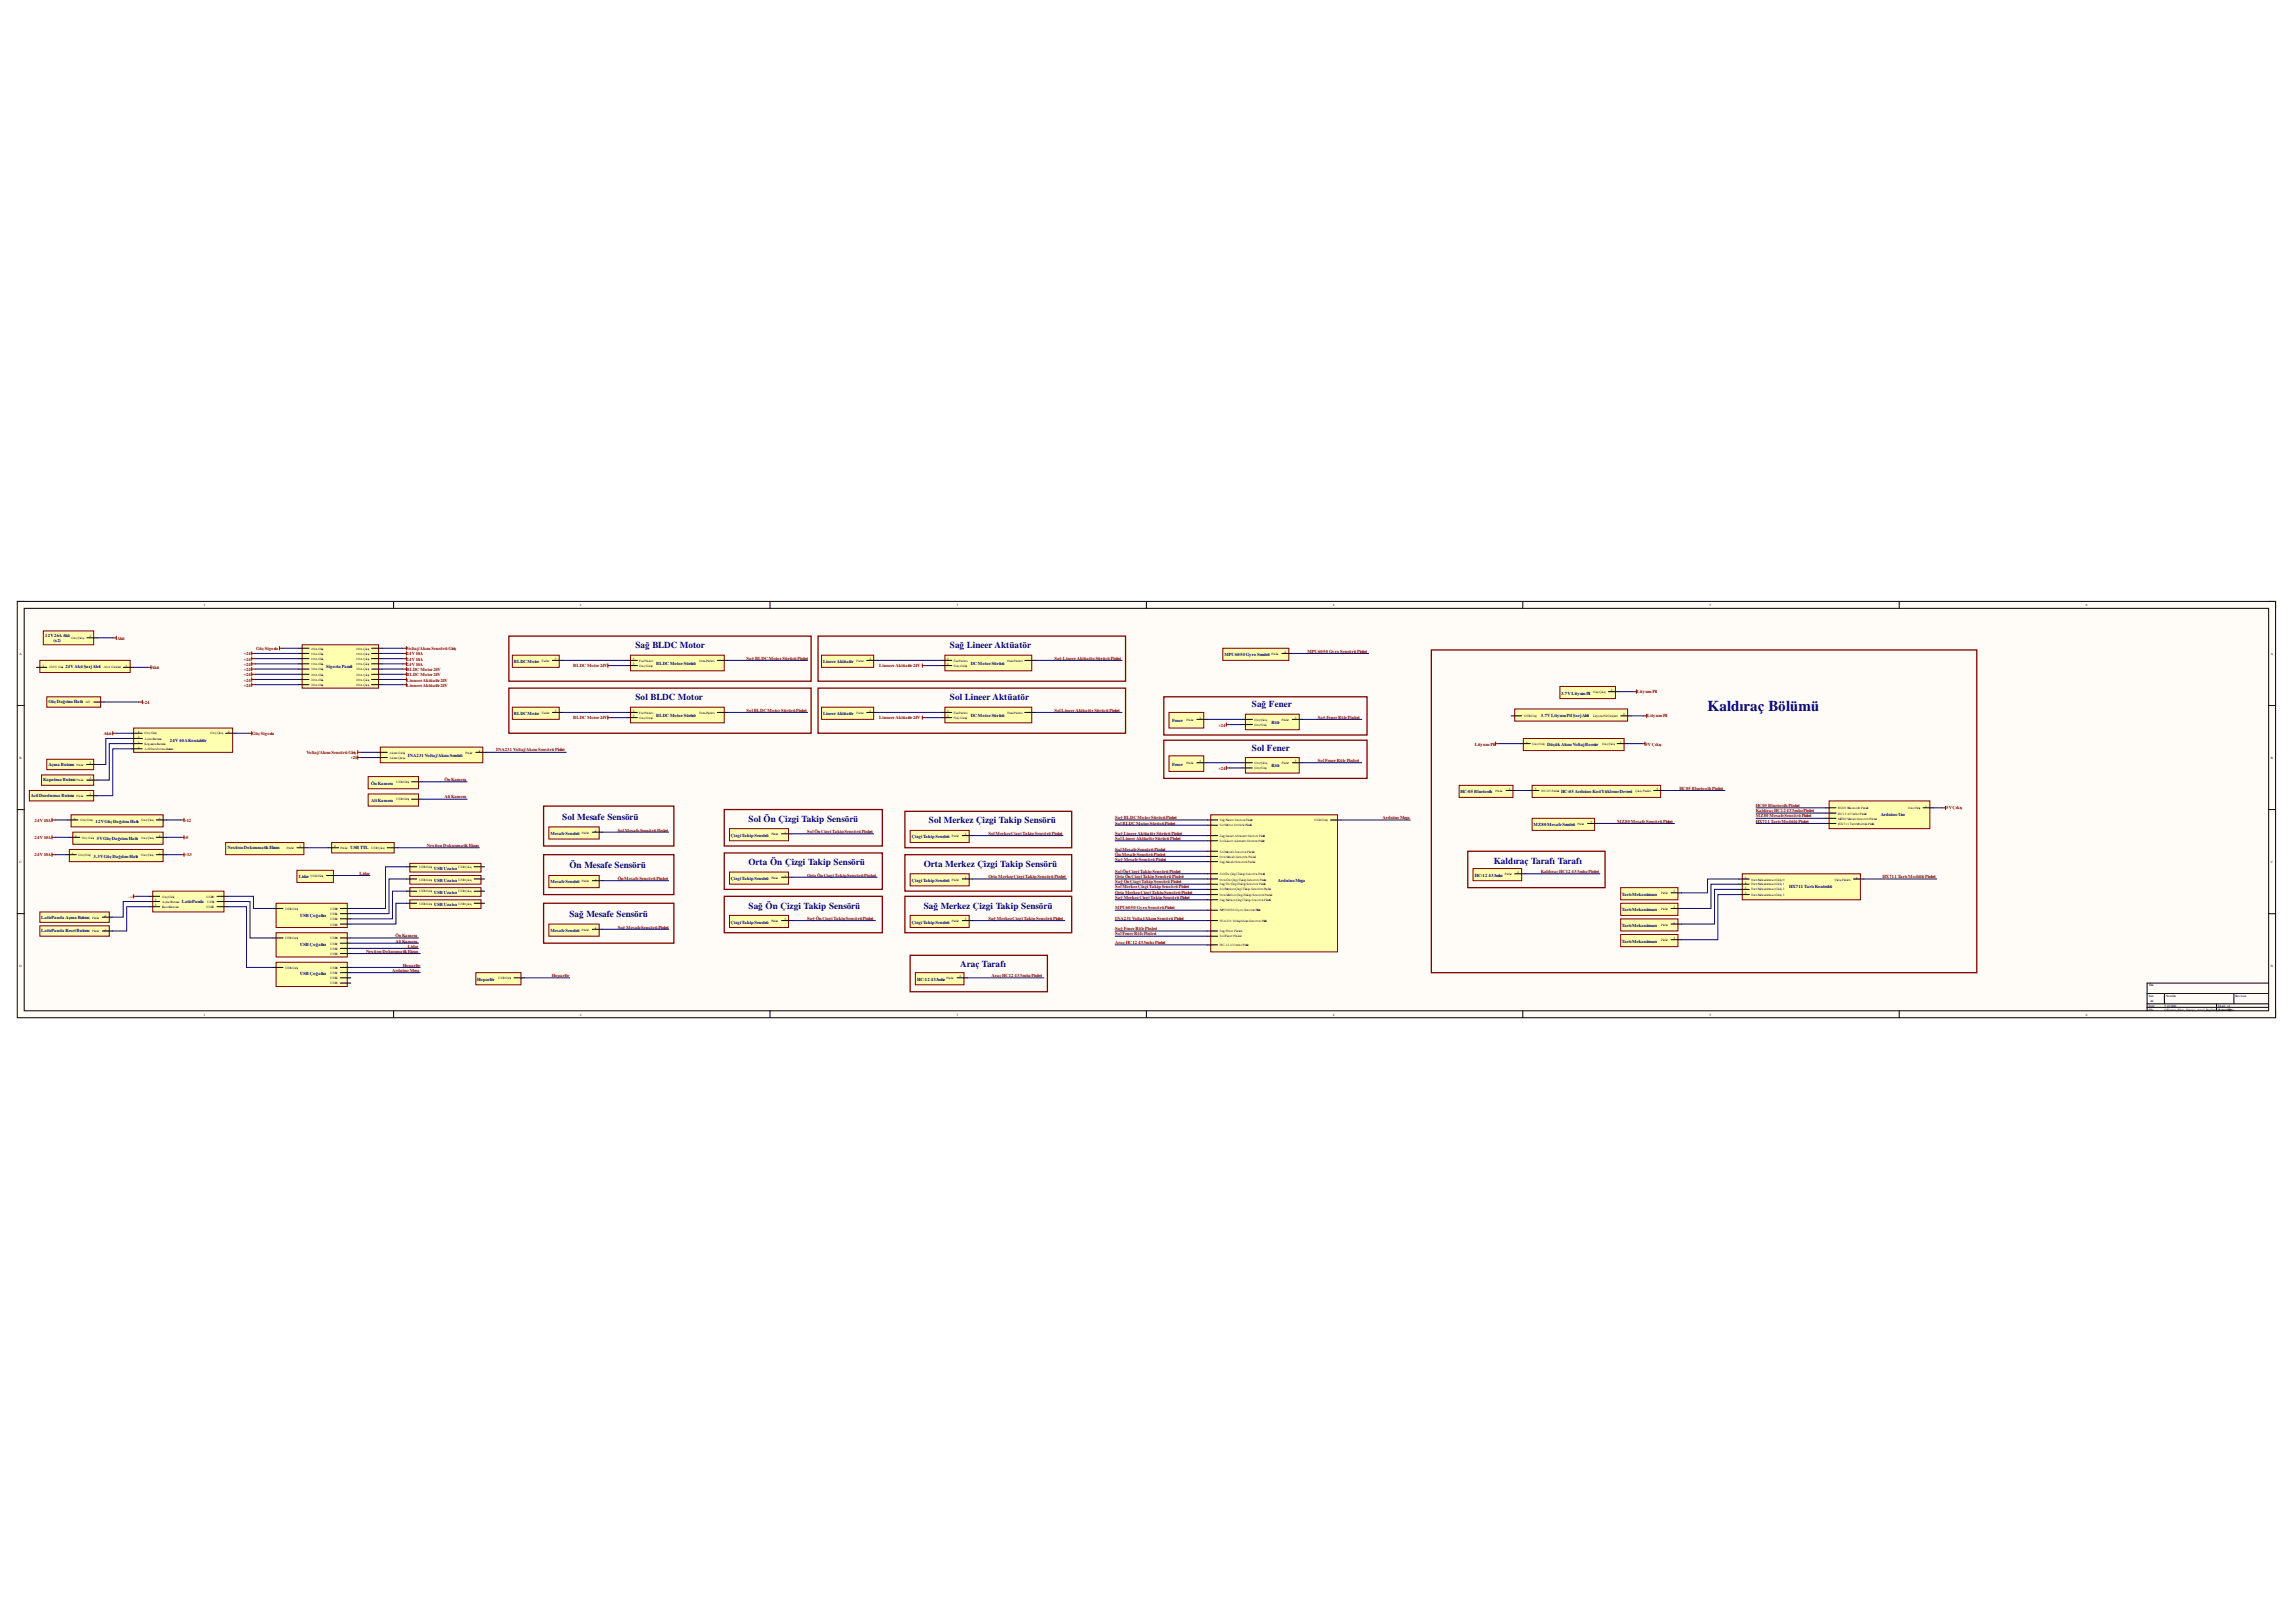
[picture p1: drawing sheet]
<svg xmlns="http://www.w3.org/2000/svg" width="297mm" height="210mm" viewBox="0 0 297 210" stroke-linecap="round" stroke-linejoin="round" font-family="sans-serif">
<defs><g id="words">
<text font-size="1.9" fill="#000080" x="220.9" y="92">Kaldıraç Bölümü</text>
<g font-size="1.2" fill="#000080">
<text x="82.2" y="83.9">Sağ BLDC Motor</text>
<text x="122.9" y="83.9">Sağ Lineer Aktüatör</text>
<text x="82.2" y="90.6">Sol BLDC Motor</text>
<text x="122.9" y="90.6">Sol Lineer Aktüatör</text>
<text x="162" y="91.5">Sağ Fener</text>
<text x="162" y="97.2">Sol Fener</text>
<text x="72.7" y="106.1">Sol Mesafe Sensörü</text>
<text x="96.8" y="106.4">Sol Ön Çizgi Takip Sensörü</text>
<text x="120.2" y="106.5">Sol Merkez Çizgi Takip Sensörü</text>
<text x="73.7" y="112.4">Ön Mesafe Sensörü</text>
<text x="96.8" y="111.9">Orta Ön Çizgi Takip Sensörü</text>
<text x="119.5" y="112.2">Orta Merkez Çizgi Takip Sensörü</text>
<text x="193.2" y="111.8">Kaldıraç Tarafı Tarafı</text>
<text x="73.7" y="118.7">Sağ Mesafe Sensörü</text>
<text x="96.8" y="117.6">Sağ Ön Çizgi Takip Sensörü</text>
<text x="119.5" y="117.6">Sağ Merkez Çizgi Takip Sensörü</text>
<text x="124.2" y="125.2">Araç Tarafı</text>
</g>
<g font-size=".6" fill="#000080">
<text x="5.8" y="82.5">12V26AAkü</text>
<text x="6.9" y="83.1">(x2)</text>
<text x="8.5" y="86.5">24VAküŞarjAleti</text>
<text x="42.2" y="86.5">Sigorta Paneli</text>
<text x="66.5" y="85.8">BLDCMotor</text>
<text x="84.9" y="86.1">BLDCMotorSürücü</text>
<text x="106.5" y="85.8">LineerAktüatör</text>
<text x="125.6" y="86.1">DCMotorSürücü</text>
<text x="158.4" y="84.9">MPU6050 Gyro Sensörü</text>
<text x="202" y="89.9">3.7VLityumPil</text>
<text x="6.3" y="91">GüçDağıtımHattı</text>
<text x="22" y="96">24V40AKontaktör</text>
<text x="66.5" y="92.6">BLDCMotor</text>
<text x="84.9" y="92.8">BLDCMotorSürücü</text>
<text x="106.5" y="92.6">LineerAktüatör</text>
<text x="125.6" y="92.8">DCMotorSürücü</text>
<text x="151.6" y="93.4">Fener</text>
<text x="164.5" y="93.7">Röle</text>
<text x="199.3" y="92.8">3.7VLityumPil ŞarjAleti</text>
<text x="5.6" y="101.1">Kapatma Butonu</text>
<text x="6.3" y="99.1">Açma Butonu</text>
<text x="48" y="101.5">ÖnKamera</text>
<text x="52.8" y="97.9">INA231 Voltaj/AkımSensörü</text>
<text x="151.6" y="99.1">Fener</text>
<text x="164.5" y="99.3">Röle</text>
<text x="200.2" y="96.6">DüşükAkımVoltajBooster</text>
<text x="4" y="103.2">Acil Durdurma Butonu</text>
<text x="12.3" y="106.4">12VGüçDağıtımHatı</text>
<text x="48" y="103.8">AltKamera</text>
<text x="188.9" y="102.6">HC-05 Bluetooth</text>
<text x="198.4" y="107">MZ80 MesafeSensörü</text>
<text x="202" y="102.6">HC-05 Arduino KodYüklemeDevresi</text>
<text x="243.3" y="105.6">Arduino Uno</text>
<text x="12.1" y="111">3.3VGüçDağıtımHatı</text>
<text x="12.5" y="108.7">5VGüçDağıtımHattı</text>
<text x="29.4" y="109.8">NextionDokunmatikEkran</text>
<text x="38.6" y="113.6">Lidar</text>
<text x="45.3" y="109.8">USB TTL</text>
<text x="56.2" y="112.5">USB Uzatıcı</text>
<text x="71.2" y="108.1">MesafeSensörü</text>
<text x="94.5" y="108.3">ÇizgiTakipSensörü</text>
<text x="94.5" y="113.9">ÇizgiTakipSensörü</text>
<text x="118" y="108.5">ÇizgiTakipSensörü</text>
<text x="190.8" y="113.5">HC-12</text>
<text x="192.6" y="113.5">433mhz</text>
<text x="5.3" y="118.9">LattePanda Açma Butonu</text>
<text x="23.5" y="116.8">LattePanda</text>
<text x="38.8" y="118.6">USB Çoğaltıcı</text>
<text x="56.2" y="114.1">USB Uzatıcı</text>
<text x="56.2" y="115.7">USB Uzatıcı</text>
<text x="56.2" y="117.3">USB Uzatıcı</text>
<text x="71.2" y="114.3">MesafeSensörü</text>
<text x="94.5" y="119.5">ÇizgiTakipSensörü</text>
<text x="118" y="114.1">ÇizgiTakipSensörü</text>
<text x="118" y="119.5">ÇizgiTakipSensörü</text>
<text x="165.3" y="114.1">Arduino Mega</text>
<text x="209.8" y="115.9">TartıMekanizması</text>
<text x="209.8" y="117.9">TartıMekanizması</text>
<text x="209.8" y="120">TartıMekanizması</text>
<text x="231.5" y="115">HX711 TartıKontrolcü</text>
<text x="5.3" y="120.6">LattePanda ResetButonu</text>
<text x="38.8" y="122.4">USB Çoğaltıcı</text>
<text x="71.2" y="120.6">MesafeSensörü</text>
<text x="209.8" y="122">TartıMekanizması</text>
<text x="38.8" y="126.2">USB Çoğaltıcı</text>
<text x="61.7" y="126.9">Hoparlör</text>
<text x="118.7" y="126.9">HC-12</text>
<text x="120.4" y="126.9">433mhz</text>
</g>
<g font-size=".6" fill="#800000">
<text x="15.1" y="82.8">Akü</text>
<text x="19.6" y="86.6">Akü</text>
<text x="31.5" y="84.8">+24</text>
<text x="31.5" y="85.5">+24</text>
<text x="31.5" y="86.2">+24</text>
<text x="31.5" y="86.8">+24</text>
<text x="31.5" y="87.5">+24</text>
<text x="31.5" y="88.2">+24</text>
<text x="31.5" y="88.9">+24</text>
<text x="33.2" y="84.1">GüçSigorta</text>
<text x="52.6" y="84.1">Voltaj/AkımSensörüGiriş</text>
<text x="52.6" y="84.8">24V10A</text>
<text x="52.6" y="85.5">24V10A</text>
<text x="52.6" y="86.2">24V10A</text>
<text x="52.6" y="86.8">BLDCMotor24V</text>
<text x="52.6" y="87.5">BLDCMotor24V</text>
<text x="52.6" y="88.2">LinneerAktüatör24V</text>
<text x="52.6" y="88.9">LinneerAktüatör24V</text>
<text x="74.2" y="86.3">BLDCMotor24V</text>
<text x="96.6" y="85.4">Sağ BLDCMotorSürücüPinleri</text>
<text x="113.7" y="86.3">LinneerAktüatör24V</text>
<text x="136.4" y="85.4">Sağ LineerAktüatörSürücüPinleri</text>
<text x="169.1" y="84.5">MPU6050 Gyro SensörüPinleri</text>
<text x="211.8" y="89.7">LityumPil</text>
<text x="13.4" y="95.1">Akü</text>
<text x="18.4" y="91.1">+24</text>
<text x="32.6" y="95.1">GüçSigorta</text>
<text x="74.2" y="93.1">BLDCMotor24V</text>
<text x="96.6" y="92.1">SolBLDCMotorSürücüPinleri</text>
<text x="113.7" y="93.1">LinneerAktüatör24V</text>
<text x="136.4" y="92.1">SolLineerAktüatörSürücüPinleri</text>
<text x="157.6" y="94">+24</text>
<text x="170.5" y="93">Sağ FenerRölePinleri</text>
<text x="213.1" y="92.8">LityumPil</text>
<text x="39.7" y="97.6">Voltaj/AkımSensörüGiriş</text>
<text x="45.3" y="98.3">+24</text>
<text x="57.5" y="101.1">ÖnKamera</text>
<text x="64.2" y="97.2">INA231 Voltaj/AkımSensörüPinleri</text>
<text x="157.6" y="99.6">+24</text>
<text x="170.5" y="98.6">SolFenerRölePinleri</text>
<text x="190.8" y="96.5">LityumPil</text>
<text x="212.9" y="96.5">5VÇıkış</text>
<text x="4.5" y="106.4">24V10A</text>
<text x="23.8" y="106.4">+12</text>
<text x="57.5" y="103.3">AltKamera</text>
<text x="79.9" y="107.6">SolMesafeSensörüPinleri</text>
<text x="104.4" y="107.8">SolÖnÇizgiTakipSensörüPinleri</text>
<text x="144.3" y="106">Sağ BLDCMotorSürücüPinleri</text>
<text x="144.3" y="106.7">SolBLDCMotorSürücüPinleri</text>
<text x="178.9" y="106">Arduino Mega</text>
<text x="209.2" y="106.4">MZ80 MesafeSensörüPinleri</text>
<text x="217.3" y="102.2">HC05 BluetoothPinleri</text>
<text x="227.2" y="104.4">HC05 BluetoothPinleri</text>
<text x="227.2" y="105.1">KaldıraçHC12</text>
<text x="227.2" y="105.8">MZ80 MesafeSensörüPinleri</text>
<text x="227.2" y="106.4">HX711 TartıModülüPinleri</text>
<text x="231.1" y="105.1">433mhzPinleri</text>
<text x="251.8" y="104.8">5VÇıkış</text>
<text x="4.5" y="108.6">24V10A</text>
<text x="4.5" y="110.8">24V10A</text>
<text x="23.8" y="108.6">+5</text>
<text x="23.8" y="110.8">+3.3</text>
<text x="46.5" y="113.2">Lidar</text>
<text x="55.2" y="109.7">NextionDokunmatikEkran</text>
<text x="79.9" y="113.9">ÖnMesafeSensörüPinleri</text>
<text x="104.4" y="113.5">Orta ÖnÇizgiTakipSensörüPinleri</text>
<text x="127.9" y="108.1">SolMerkezÇizgiTakipSensörüPinleri</text>
<text x="127.9" y="113.6">Orta MerkezÇizgiTakipSensörüPinleri</text>
<text x="144.3" y="108.1">Sağ LineerAktüatörSürücüPinleri</text>
<text x="144.3" y="108.7">SolLineerAktüatörSürücüPinleri</text>
<text x="144.3" y="110.1">SolMesafeSensörüPinleri</text>
<text x="144.3" y="110.8">ÖnMesafeSensörüPinleri</text>
<text x="144.3" y="111.4">Sağ MesafeSensörüPinleri</text>
<text x="144.3" y="113">SolÖnÇizgiTakipSensörüPinleri</text>
<text x="144.3" y="113.6">Orta ÖnÇizgiTakipSensörüPinleri</text>
<text x="199.3" y="113">KaldıraçHC12</text>
<text x="203.3" y="113">433mhzPinleri</text>
<text x="243.6" y="113.6">HX711 TartıModülüPinleri</text>
<text x="104.4" y="119">Sağ ÖnÇizgiTakipSensörüPinleri</text>
<text x="127.9" y="119">Sağ MerkezÇizgiTakipSensörüPinleri</text>
<text x="144.3" y="114.3">Sağ ÖnÇizgiTakipSensörüPinleri</text>
<text x="144.3" y="115">SolMerkezÇizgiTakipSensörüPinleri</text>
<text x="144.3" y="115.7">Orta MerkezÇizgiTakipSensörüPinleri</text>
<text x="144.3" y="116.3">Sağ MerkezÇizgiTakipSensörüPinleri</text>
<text x="144.3" y="117.7">MPU6050 Gyro SensörüPinleri</text>
<text x="144.3" y="119">INA231 Voltaj/AkımSensörüPinleri</text>
<text x="47.4" y="123.3">NextionDokunmatikEkran</text>
<text x="50.7" y="125.8">Arduino Mega</text>
<text x="51.2" y="121.3">ÖnKamera</text>
<text x="51.2" y="122">AltKamera</text>
<text x="52.1" y="125.1">Hoparlör</text>
<text x="52.8" y="122.7">Lidar</text>
<text x="79.9" y="120.2">Sağ MesafeSensörüPinleri</text>
<text x="144.3" y="120.4">Sağ FenerRölePinleri</text>
<text x="144.3" y="121.1">SolFenerRölePinleri</text>
<text x="144.3" y="122.2">AraçHC12</text>
<text x="147.2" y="122.2">433mhzPinleri</text>
<text x="71.4" y="126.5">Hoparlör</text>
<text x="128.3" y="126.5">AraçHC12</text>
<text x="131.3" y="126.5">433mhzPinleri</text>
</g>
<g font-size=".4">
<text x="9.2" y="82.7">GüçÇıkış</text>
<text x="11.6" y="82.5">2</text>
<text x="26.4" y="78.5">1</text>
<text x="75" y="78.5">2</text>
<text x="123.7" y="78.5">3</text>
<text x="172.4" y="78.5">4</text>
<text x="221.2" y="78.5">5</text>
<text x="269.9" y="78.5">6</text>
<text x="2.5" y="84.7">A</text>
<text x="5.5" y="86.3">2</text>
<text x="6.3" y="86.5">220V Giriş</text>
<text x="13.4" y="86.5">Akü Girişleri</text>
<text x="16.2" y="86.3">2</text>
<text x="40.3" y="84.1">40A Giriş</text>
<text x="40.3" y="84.7">10A Giriş</text>
<text x="40.3" y="85.4">10A Giriş</text>
<text x="40.3" y="86.8">30A Giriş</text>
<text x="40.3" y="87.4">30A Giriş</text>
<text x="40.3" y="88.1">20A Giriş</text>
<text x="40.3" y="88.8">20A Giriş</text>
<text x="40.3" y="86.1">10A Giriş</text>
<text x="46.1" y="84.1">40A Çıkış</text>
<text x="46.1" y="84.7">10A Çıkış</text>
<text x="46.1" y="85.4">10A Çıkış</text>
<text x="46.1" y="86.8">30A Çıkış</text>
<text x="46.1" y="87.4">30A Çıkış</text>
<text x="46.1" y="88.1">20A Çıkış</text>
<text x="46.1" y="88.8">20A Çıkış</text>
<text x="46.1" y="86.1">10A Çıkış</text>
<text x="70.1" y="85.7">Fazlar</text>
<text x="71.8" y="85.4">3</text>
<text x="81.9" y="86.1">2</text>
<text x="81.9" y="85.4">3</text>
<text x="82.7" y="86.3">GüçGirişi</text>
<text x="82.7" y="85.7">FazPinleri</text>
<text x="90.5" y="85.7">DataPinleri</text>
<text x="110.8" y="85.7">Fazlar</text>
<text x="112.5" y="85.4">2</text>
<text x="122.5" y="86.1">2</text>
<text x="122.5" y="85.4">2</text>
<text x="123.4" y="86.3">GüçGirişi</text>
<text x="123.4" y="85.7">FazPinleri</text>
<text x="130.3" y="85.7">DataPinleri</text>
<text x="164.5" y="84.7">Pinler</text>
<text x="166.2" y="84.5">4</text>
<text x="206.1" y="89.7">GüçÇıkış</text>
<text x="208.4" y="89.5">2</text>
<text x="293.8" y="84.7">A</text>
<text x="11.1" y="91">24V</text>
<text x="17.8" y="94.9">2</text>
<text x="17.8" y="95.5">2</text>
<text x="18.7" y="95">GüçGiriş</text>
<text x="18.7" y="95.7">AçmaButonu</text>
<text x="27.2" y="95">GüçÇıkış</text>
<text x="29.5" y="94.9">2</text>
<text x="70.1" y="92.3">Fazlar</text>
<text x="71.8" y="92.2">3</text>
<text x="81.9" y="92.8">2</text>
<text x="81.9" y="92.2">3</text>
<text x="82.7" y="93">GüçGirişi</text>
<text x="82.7" y="92.3">FazPinleri</text>
<text x="90.5" y="92.3">DataPinleri</text>
<text x="110.8" y="92.3">Fazlar</text>
<text x="112.5" y="92.2">2</text>
<text x="122.5" y="92.8">2</text>
<text x="122.5" y="92.2">2</text>
<text x="123.4" y="93">GüçGirişi</text>
<text x="123.4" y="92.3">FazPinleri</text>
<text x="130.3" y="92.3">DataPinleri</text>
<text x="153.5" y="93.3">Pinler</text>
<text x="155.2" y="93">2</text>
<text x="162.3" y="93.3">GüçÇıkış</text>
<text x="162.3" y="93.9">GüçGiriş</text>
<text x="165.8" y="93.3">Pinler</text>
<text x="167.5" y="93">3</text>
<text x="197.1" y="92.8">USBGiriş</text>
<text x="206.1" y="92.8">Lityum PilGirişleri</text>
<text x="210" y="92.6">2</text>
<text x="2.5" y="98.2">B</text>
<text x="9.9" y="99.1">Pinler</text>
<text x="9.9" y="101.1">Pinler</text>
<text x="11.6" y="98.8">2</text>
<text x="11.6" y="100.9">2</text>
<text x="17.8" y="96.2">2</text>
<text x="17.8" y="96.9">2</text>
<text x="18.7" y="96.4">KapatmaButonu</text>
<text x="18.7" y="97.1">AcilDurdurmaButonu</text>
<text x="50.4" y="97.6">Akım Girişi</text>
<text x="50.4" y="98.2">Akım Çıkışı</text>
<text x="51.2" y="101.4">USBGiriş</text>
<text x="60.2" y="97.6">Pinler</text>
<text x="61.9" y="97.3">4</text>
<text x="153.5" y="98.8">Pinler</text>
<text x="155.2" y="98.7">2</text>
<text x="162.3" y="98.8">GüçÇıkış</text>
<text x="162.3" y="99.5">GüçGiriş</text>
<text x="165.8" y="98.8">Pinler</text>
<text x="167.5" y="98.7">3</text>
<text x="197.4" y="96.2">2</text>
<text x="198.2" y="96.4">GüçGiriş</text>
<text x="207.3" y="96.4">GüçÇıkış</text>
<text x="209.6" y="96.2">2</text>
<text x="293.8" y="98.2">B</text>
<text x="9.6" y="106.1">2</text>
<text x="9.9" y="103.2">Pinler</text>
<text x="10.4" y="106.3">GüçGiriş</text>
<text x="11.6" y="102.9">2</text>
<text x="18.3" y="106.3">GüçÇıkış</text>
<text x="20.6" y="106.1">2</text>
<text x="51.2" y="103.6">USBGiriş</text>
<text x="75.3" y="107.9">Pinler</text>
<text x="77" y="107.6">4</text>
<text x="101.5" y="107.9">3</text>
<text x="157.8" y="106.3">Sağ Motor Sürücü Pinleri</text>
<text x="157.8" y="107">SolMotor Sürücü Pinleri</text>
<text x="170.1" y="106.3">USBGiriş</text>
<text x="193.5" y="102.5">Pinler</text>
<text x="195.2" y="102.2">5</text>
<text x="198.6" y="102.2">5</text>
<text x="199.4" y="102.5">HC-05 Pinleri</text>
<text x="204.1" y="106.7">Pinler</text>
<text x="205.8" y="106.5">3</text>
<text x="211.6" y="102.5">Çıkış Pinleri</text>
<text x="214.3" y="102.2">5</text>
<text x="237.8" y="104.8">HC05 Bluetooth Pinleri</text>
<text x="237.8" y="105.4">HC12</text>
<text x="237.8" y="106.1">MZ80 MesafeSensörü Pinleri</text>
<text x="237.8" y="106.7">HX711 TartıModülü Pinleri</text>
<text x="239" y="105.4">433mhzPinleri</text>
<text x="246.9" y="104.8">GüçGiriş</text>
<text x="249.1" y="104.5">2</text>
<text x="2.5" y="111.7">C</text>
<text x="9.3" y="110.6">2</text>
<text x="9.7" y="108.3">2</text>
<text x="10.1" y="110.8">GüçGiriş</text>
<text x="10.6" y="108.6">GüçGiriş</text>
<text x="18.3" y="108.6">GüçÇıkış</text>
<text x="18.3" y="110.8">GüçÇıkış</text>
<text x="20.6" y="108.3">2</text>
<text x="20.6" y="110.6">2</text>
<text x="37.1" y="109.9">Pinler</text>
<text x="38.7" y="109.7">4</text>
<text x="40.2" y="113.5">USBGiriş</text>
<text x="43.2" y="109.7">4</text>
<text x="44.1" y="109.9">Pinler</text>
<text x="48" y="109.9">USBÇıkış</text>
<text x="54.2" y="112.4">USBGiriş</text>
<text x="54.2" y="114">USBGiriş</text>
<text x="59.3" y="112.4">USBÇıkış</text>
<text x="59.3" y="114">USBÇıkış</text>
<text x="77" y="114">4</text>
<text x="99.8" y="108.1">Pinler</text>
<text x="99.8" y="113.7">Pinler</text>
<text x="101.5" y="113.5">3</text>
<text x="123.1" y="108.3">Pinler</text>
<text x="123.1" y="114">Pinler</text>
<text x="124.8" y="108.1">3</text>
<text x="124.8" y="113.7">3</text>
<text x="157.8" y="108.3">Sağ Lineer Aktüatör Sürücü Pinleri</text>
<text x="157.8" y="109">SolLineer Aktüatör Sürücü Pinleri</text>
<text x="157.8" y="110.3">SolMesafeSensörü Pinleri</text>
<text x="157.8" y="111">OrtaMesafeSensörü Pinleri</text>
<text x="157.8" y="111.7">Sağ MesafeSensörü Pinleri</text>
<text x="157.8" y="113.3">SolÖn ÇizgiTakip Sensörü Pinleri</text>
<text x="157.8" y="114">OrtaÖn ÇizgiTakip Sensörü Pinleri</text>
<text x="194.7" y="113.3">Pinler</text>
<text x="196.3" y="113">4</text>
<text x="225.7" y="113.7">3</text>
<text x="226.6" y="114">TartıMekanizmasıGiriş 0</text>
<text x="237.4" y="114">Çıkış Pinleri</text>
<text x="240.1" y="113.7">4</text>
<text x="293.8" y="111.7">C</text>
<text x="11.9" y="118.9">Pinler</text>
<text x="13.5" y="118.6">2</text>
<text x="20" y="116.6">2</text>
<text x="20" y="117.3">2</text>
<text x="21" y="116.2">GüçGiriş</text>
<text x="21" y="116.8">AçmaButonu</text>
<text x="21" y="117.5">ResetButonu</text>
<text x="26.7" y="116.2">USB0</text>
<text x="26.7" y="117.5">USB2</text>
<text x="26.8" y="116.8">USB1</text>
<text x="36.9" y="117.8">USBGiriş</text>
<text x="42.7" y="117.8">USB0</text>
<text x="42.7" y="118.4">USB1</text>
<text x="42.7" y="119.1">USB2</text>
<text x="42.7" y="119.8">USB3</text>
<text x="54.2" y="115.5">USBGiriş</text>
<text x="54.2" y="117.1">USBGiriş</text>
<text x="59.3" y="115.5">USBÇıkış</text>
<text x="59.3" y="117.1">USBÇıkış</text>
<text x="75.3" y="114.1">Pinler</text>
<text x="99.8" y="119.3">Pinler</text>
<text x="101.5" y="119.1">3</text>
<text x="123.1" y="119.3">Pinler</text>
<text x="124.8" y="119.1">3</text>
<text x="157.8" y="114.6">Sağ Ön ÇizgiTakip Sensörü Pinleri</text>
<text x="157.8" y="115.2">SolMerkezÇizgiTakip Sensörü Pinleri</text>
<text x="157.8" y="115.9">OrtaMerkezÇizgiTakip Sensörü Pinleri</text>
<text x="157.8" y="116.6">Sağ MerkezÇizgiTakip Sensörü Pinleri</text>
<text x="157.8" y="117.9">MPU6050 Gyro Sensörü Pinleri</text>
<text x="157.8" y="119.3">INA231 Voltaj/Akım Sensörü Pinleri</text>
<text x="214.9" y="115.7">Pinler</text>
<text x="214.9" y="117.8">Pinler</text>
<text x="214.9" y="119.8">Pinler</text>
<text x="216.5" y="115.5">3</text>
<text x="216.5" y="117.5">3</text>
<text x="216.5" y="119.5">3</text>
<text x="225.7" y="114.4">3</text>
<text x="225.7" y="115.1">3</text>
<text x="225.7" y="115.7">3</text>
<text x="226.6" y="114.6">TartıMekanizmasıGiriş 1</text>
<text x="226.6" y="115.2">TartıMekanizmasıGiriş 2</text>
<text x="226.6" y="115.9">TartıMekanizmasıGiriş 3</text>
<text x="2.5" y="125.1">D</text>
<text x="11.9" y="120.6">Pinler</text>
<text x="13.5" y="120.5">2</text>
<text x="36.9" y="121.6">USBGiriş</text>
<text x="36.9" y="125.4">USBGiriş</text>
<text x="42.7" y="121.6">USB0</text>
<text x="42.7" y="122.2">USB1</text>
<text x="42.7" y="122.9">USB2</text>
<text x="42.7" y="123.6">USB3</text>
<text x="42.7" y="125.4">USB0</text>
<text x="75.3" y="120.5">Pinler</text>
<text x="77" y="120.2">4</text>
<text x="157.8" y="122.4">HC-12</text>
<text x="157.8" y="120.6">Sağ Fener Pinleri</text>
<text x="157.8" y="121.3">SolFener Pinleri</text>
<text x="159.2" y="122.4">433mhzPinleri</text>
<text x="214.9" y="121.8">Pinler</text>
<text x="216.5" y="121.6">3</text>
<text x="293.8" y="125.1">D</text>
<text x="26.4" y="131.5">1</text>
<text x="42.7" y="126">USB1</text>
<text x="42.7" y="126.7">USB2</text>
<text x="42.7" y="127.4">USB3</text>
<text x="64.4" y="126.7">USBGiriş</text>
<text x="75" y="131.5">2</text>
<text x="122.5" y="126.7">Pinler</text>
<text x="123.7" y="131.5">3</text>
<text x="124.1" y="126.5">4</text>
<text x="172.4" y="131.5">4</text>
<text x="221.2" y="131.5">5</text>
<text x="269.9" y="131.5">6</text>
<text x="278" y="127.7">Title</text>
<text x="278" y="129">Size</text>
<text x="278" y="130.4">Date:</text>
<text x="278" y="130.8">File:</text>
<text x="278.2" y="129.7">A4</text>
<text x="280" y="130.4">5.02.2024</text>
<text x="280" y="130.8">C:\Users\..\Sisu_Sanayi_Araci_Baglanti_Demanchy:oc</text>
<text x="280.2" y="129">Number</text>
<text x="286.9" y="130.4">Sheet of</text>
<text x="287" y="130.8">Sraw.SBD</text>
<text x="289.2" y="129">Revision</text>
</g>
<text font-size=".4" fill="#800000" x="16.6" y="116.2">+12</text>
</g></defs>
<path d="M2.2 77.8h292.2v53.9h-292.2z" fill-rule="evenodd" fill="#fffcf8"/>
<path d="M2.2 77.8h292.2v53.9h-292.2z" fill="none" stroke="#000" stroke-width=".13"/>
<path d="M3.1 78.7h290.4v52.1h-290.4z" fill-rule="evenodd" fill="#fffcf8"/>
<g fill="none" stroke="#000" stroke-width=".13">
<path d="M2.2 77.8h.9M3.1 78.7h290.4v52.1h-290.4zM50.9 77.8v.9M99.6 77.8v.9M148.3 77.8v.9M197 77.8v.9M245.7 77.8v.9M293.5 77.8h.9v.9M2.2 91.3h.9M293.5 91.3h.9M2.2 118.2h.9M2.2 104.8h.9"/>
<path d="M293.5 118.2h.9M293.5 104.8h.9M50.9 130.8v.9M99.6 130.8v.9M148.3 130.8v.9M197 130.8v.9M245.7 130.8v.9M277.8 128.6h15.7M277.8 129.9h15.7M277.8 130.4h15.7M280 128.6v1.3M286.8 129.9v.9"/>
<path d="M289 128.6v1.3M293.5 127.2h-15.7v3.6M294.4 130.8v.9"/>
</g>
<path d="M5.6 81.6h6.5v1.8h-6.5z" fill-rule="evenodd" fill="#ffffb0"/>
<path d="M5.6 81.6h6.5v1.8h-6.5zM14.6 82.5h.4M15 82.3v.5" fill="none" stroke="#800000" stroke-width=".13"/>
<path d="M11.2 82.5h1.4" fill="none" stroke="#000" stroke-width=".13"/>
<path d="M5.2 85.5h11.6v1.5h-11.6z" fill-rule="evenodd" fill="#ffffb0"/>
<path d="M5.2 85.5h11.6v1.5h-11.6zM19.1 86.4h.4M19.5 86.1v.5" fill="none" stroke="#800000" stroke-width=".13"/>
<path d="M4.7 86.4h1.4M15.9 86.4h1.4" fill="none" stroke="#000" stroke-width=".13"/>
<path d="M17.3 94.2h12.8v3.2h-12.8z" fill-rule="evenodd" fill="#ffffb0"/>
<path d="M14.6 94.7v.4M14.6 94.9h.4M17.3 94.2h12.8v3.2h-12.8z" fill="none" stroke="#800000" stroke-width=".13"/>
<path d="M17.1 94.9h1.3M17.1 95.6h1.3M17.1 96.2h1.3M17.1 96.9h1.3M29.2 94.9h1.3" fill="none" stroke="#000" stroke-width=".13"/>
<path d="M6.1 98.3h6v1.3h-6z" fill-rule="evenodd" fill="#ffffb0"/>
<path d="M6.1 98.3h6v1.3h-6z" fill="none" stroke="#800000" stroke-width=".13"/>
<path d="M11.2 98.9h1.4" fill="none" stroke="#000" stroke-width=".13"/>
<path d="M5.4 100.3h6.7v1.3h-6.7z" fill-rule="evenodd" fill="#ffffb0"/>
<path d="M5.4 100.3h6.7v1.3h-6.7z" fill="none" stroke="#800000" stroke-width=".13"/>
<path d="M11.2 100.9h1.4" fill="none" stroke="#000" stroke-width=".13"/>
<path d="M3.8 102.3h8.3v1.3h-8.3z" fill-rule="evenodd" fill="#ffffb0"/>
<path d="M3.8 102.3h8.3v1.3h-8.3z" fill="none" stroke="#800000" stroke-width=".13"/>
<path d="M11.2 103h1.4" fill="none" stroke="#000" stroke-width=".13"/>
<path d="M39.1 83.4h9.9v5.7h-9.9z" fill-rule="evenodd" fill="#ffffb0"/>
<path d="M32.1 94.9h.5M32.6 94.7v.4M36.2 83.7v.4M36.2 83.9h.4M39.1 83.4h9.9v5.7h-9.9z" fill="none" stroke="#800000" stroke-width=".13"/>
<g fill="none" stroke="#000" stroke-width=".13">
<path d="M38.6 83.9h1.4M38.6 84.6h1.4M38.6 85.2h1.4M38.6 86.6h1.4M38.6 87.3h1.4M38.6 87.9h1.4M38.6 88.6h1.4M38.6 85.9h1.4M48.1 83.9h1.3M48.1 84.6h1.3M48.1 85.2h1.3M48.1 86.6h1.3"/>
<path d="M48.1 87.3h1.3M48.1 87.9h1.3M48.1 88.6h1.3M48.1 85.9h1.3"/>
</g>
<path d="M6.1 90.2h6.9v1.3h-6.9z" fill-rule="evenodd" fill="#ffffb0"/>
<path d="M6.1 90.2h6.9v1.3h-6.9zM18 90.8h.4M18.4 90.6v.5M52.1 83.9h.5M52.6 83.7v.4" fill="none" stroke="#800000" stroke-width=".13"/>
<path d="M12.1 90.8h1.4" fill="none" stroke="#000" stroke-width=".13"/>
<path d="M19.8 115.3h9.2v2.7h-9.2z" fill-rule="evenodd" fill="#ffffb0"/>
<path d="M19.8 115.3h9.2v2.7h-9.2z" fill="none" stroke="#800000" stroke-width=".13"/>
<path d="M19.3 116h1.4M19.3 116.7h1.4M19.3 117.3h1.4M28.1 116h1.3M28.1 116.7h1.3M28.1 117.3h1.3" fill="none" stroke="#000" stroke-width=".13"/>
<path d="M9.2 105.4h11.9v1.6h-11.9z" fill-rule="evenodd" fill="#ffffb0"/>
<path d="M9.2 105.4h11.9v1.6h-11.9zM17.3 115.8v.4M17.3 116h.4M23.4 106.1h.4M23.8 105.9v.4" fill="none" stroke="#800000" stroke-width=".13"/>
<path d="M8.7 106.1h1.4M20.2 106.1h1.4" fill="none" stroke="#000" stroke-width=".13"/>
<path d="M9.4 107.7h11.7v1.6h-11.7z" fill-rule="evenodd" fill="#ffffb0"/>
<path d="M9.4 107.7h11.7v1.6h-11.7zM23.4 108.4h.4M23.4 110.6h.4M23.8 108.1v.5M23.8 110.4v.4" fill="none" stroke="#800000" stroke-width=".13"/>
<path d="M9 108.4h1.3M20.2 108.4h1.4" fill="none" stroke="#000" stroke-width=".13"/>
<path d="M9 109.9h12.1v1.6h-12.1z" fill-rule="evenodd" fill="#ffffb0"/>
<path d="M9 109.9h12.1v1.6h-12.1z" fill="none" stroke="#800000" stroke-width=".13"/>
<path d="M8.5 110.6h1.4M20.2 110.6h1.4" fill="none" stroke="#000" stroke-width=".13"/>
<path d="M35.7 116.9h9.2v3.1h-9.2z" fill-rule="evenodd" fill="#ffffb0"/>
<path d="M35.7 116.9h9.2v3.1h-9.2z" fill="none" stroke="#800000" stroke-width=".13"/>
<path d="M35.3 117.6h1.3M44 117.6h1.4M44 118.2h1.4M44 118.9h1.4M44 119.6h1.4" fill="none" stroke="#000" stroke-width=".13"/>
<path d="M35.7 120.7h9.2v3.1h-9.2z" fill-rule="evenodd" fill="#ffffb0"/>
<path d="M35.7 120.7h9.2v3.1h-9.2z" fill="none" stroke="#800000" stroke-width=".13"/>
<path d="M35.3 121.4h1.3M44 121.4h1.4M44 122.1h1.4M44 122.7h1.4M44 123.4h1.4" fill="none" stroke="#000" stroke-width=".13"/>
<path d="M35.7 124.5h9.2v3.2h-9.2z" fill-rule="evenodd" fill="#ffffb0"/>
<g fill="none" stroke="#800000" stroke-width=".13">
<path d="M32.6 84.3v.5M32.6 85v.5M32.6 85.7v.4M32.6 84.6h.4M32.6 85.2h.4M32.6 85.9h.4M52.1 84.6h.5M52.1 85.2h.5M52.1 85.9h.5M52.6 84.3v.5M52.6 85v.5M52.6 85.7v.4"/>
<path d="M6.7 105.9v.4M6.7 108.1v.5M6.7 110.4v.4M6.7 106.1h.5M6.7 108.4h.5M6.7 110.6h.5M35.7 124.5h9.2v3.2h-9.2z"/>
</g>
<path d="M35.3 125.2h1.3M44 125.2h1.4M44 125.9h1.4M44 126.5h1.4M44 127.2h1.4" fill="none" stroke="#000" stroke-width=".13"/>
<path d="M47.6 100.5h6.5v1.6h-6.5z" fill-rule="evenodd" fill="#ffffb0"/>
<path d="M47.6 100.5h6.5v1.6h-6.5z" fill="none" stroke="#800000" stroke-width=".13"/>
<path d="M53.2 101.2h1.4" fill="none" stroke="#000" stroke-width=".13"/>
<path d="M47.6 102.7h6.5v1.6h-6.5z" fill-rule="evenodd" fill="#ffffb0"/>
<path d="M47.6 102.7h6.5v1.6h-6.5z" fill="none" stroke="#800000" stroke-width=".13"/>
<path d="M53.2 103.4h1.4" fill="none" stroke="#000" stroke-width=".13"/>
<path d="M53 111.7h9.2v1.2h-9.2z" fill-rule="evenodd" fill="#ffffb0"/>
<path d="M53 111.7h9.2v1.2h-9.2z" fill="none" stroke="#800000" stroke-width=".13"/>
<path d="M52.6 112.2h1.3M61.3 112.2h1.4" fill="none" stroke="#000" stroke-width=".13"/>
<path d="M53 113.3h9.2v1.1h-9.2z" fill-rule="evenodd" fill="#ffffb0"/>
<path d="M53 113.3h9.2v1.1h-9.2z" fill="none" stroke="#800000" stroke-width=".13"/>
<path d="M52.6 113.7h1.3M61.3 113.7h1.4" fill="none" stroke="#000" stroke-width=".13"/>
<path d="M53 114.9h9.2v1.1h-9.2z" fill-rule="evenodd" fill="#ffffb0"/>
<path d="M53 114.9h9.2v1.1h-9.2z" fill="none" stroke="#800000" stroke-width=".13"/>
<path d="M52.6 115.3h1.3M61.3 115.3h1.4" fill="none" stroke="#000" stroke-width=".13"/>
<path d="M53 116.4h9.2v1.2h-9.2z" fill-rule="evenodd" fill="#ffffb0"/>
<path d="M53 116.4h9.2v1.2h-9.2z" fill="none" stroke="#800000" stroke-width=".13"/>
<path d="M52.6 116.9h1.3M61.3 116.9h1.4" fill="none" stroke="#000" stroke-width=".13"/>
<path d="M5.2 118h8.9v1.4h-8.9z" fill-rule="evenodd" fill="#ffffb0"/>
<path d="M5.2 118h8.9v1.4h-8.9z" fill="none" stroke="#800000" stroke-width=".13"/>
<path d="M13.2 118.7h1.4" fill="none" stroke="#000" stroke-width=".13"/>
<path d="M5.2 119.8h8.9v1.4h-8.9z" fill-rule="evenodd" fill="#ffffb0"/>
<path d="M5.2 119.8h8.9v1.4h-8.9z" fill="none" stroke="#800000" stroke-width=".13"/>
<path d="M13.2 120.5h1.4" fill="none" stroke="#000" stroke-width=".13"/>
<path d="M38.4 112.6h4.7v1.6h-4.7z" fill-rule="evenodd" fill="#ffffb0"/>
<path d="M38.4 112.6h4.7v1.6h-4.7z" fill="none" stroke="#800000" stroke-width=".13"/>
<path d="M42.2 113.3h1.4" fill="none" stroke="#000" stroke-width=".13"/>
<path d="M42.9 109h8.1v1.4h-8.1z" fill-rule="evenodd" fill="#ffffb0"/>
<path d="M42.9 109h8.1v1.4h-8.1z" fill="none" stroke="#800000" stroke-width=".13"/>
<path d="M42.5 109.7h1.3M50.1 109.7h1.4" fill="none" stroke="#000" stroke-width=".13"/>
<path d="M29.2 109h10.1v1.6h-10.1z" fill-rule="evenodd" fill="#ffffb0"/>
<path d="M29.2 109h10.1v1.6h-10.1z" fill="none" stroke="#800000" stroke-width=".13"/>
<path d="M38.4 109.7h1.4" fill="none" stroke="#000" stroke-width=".13"/>
<path d="M156.6 105.4h16.4v17.8h-16.4z" fill-rule="evenodd" fill="#ffffb0"/>
<path d="M156.6 105.4h16.4v17.8h-16.4z" fill="none" stroke="#800000" stroke-width=".13"/>
<g fill="none" stroke="#000" stroke-width=".13">
<path d="M156.2 106.1h1.3M156.2 106.8h1.3M156.2 108.1h1.3M156.2 108.8h1.3M156.2 110.2h1.3M156.2 110.8h1.3M156.2 111.5h1.3M156.2 113.1h1.3M156.2 113.7h1.3M156.2 114.4h1.3M156.2 115.1h1.3M156.2 115.8h1.3"/>
<path d="M156.2 116.4h1.3M156.2 117.8h1.3M156.2 119.1h1.3M172.1 106.1h1.4M156.2 122.3h1.3M156.2 120.5h1.3M156.2 121.2h1.3"/>
</g>
<path d="M66.3 84.8h6v1.6h-6z" fill-rule="evenodd" fill="#ffffb0"/>
<path d="M66.3 84.8h6v1.6h-6z" fill="none" stroke="#800000" stroke-width=".13"/>
<path d="M71.5 85.5h1.3" fill="none" stroke="#000" stroke-width=".13"/>
<path d="M81.6 84.8h12.1v2h-12.1z" fill-rule="evenodd" fill="#ffffb0"/>
<path d="M32.6 86.4v.4M32.6 87v.5M32.6 86.6h.4M32.6 87.3h.4M52.1 86.6h.5M52.1 87.3h.5M52.6 86.4v.4M52.6 87v.5M78.6 85.9v.5M78.6 86.1h.5M81.6 84.8h12.1v2h-12.1z" fill="none" stroke="#800000" stroke-width=".13"/>
<path d="M81.1 85.5h1.4M81.1 86.1h1.4M92.8 85.5h1.3" fill="none" stroke="#000" stroke-width=".13"/>
<path d="M65.8 82.3h39.1v5.9h-39.1z" fill="none" stroke="#800000" stroke-width=".17"/>
<path d="M66.3 91.5h6v1.6h-6z" fill-rule="evenodd" fill="#ffffb0"/>
<path d="M66.3 91.5h6v1.6h-6z" fill="none" stroke="#800000" stroke-width=".13"/>
<path d="M71.5 92.2h1.3" fill="none" stroke="#000" stroke-width=".13"/>
<path d="M81.6 91.5h12.1v2h-12.1z" fill-rule="evenodd" fill="#ffffb0"/>
<path d="M78.6 92.6v.5M78.6 92.9h.5M81.6 91.5h12.1v2h-12.1zM119.3 85.9v.5M119.3 86.1h.5" fill="none" stroke="#800000" stroke-width=".13"/>
<path d="M81.1 92.2h1.4M81.1 92.9h1.4M92.8 92.2h1.3" fill="none" stroke="#000" stroke-width=".13"/>
<path d="M65.8 89.1h39.1v5.8h-39.1zM105.8 82.3h39.8v5.9h-39.8z" fill="none" stroke="#800000" stroke-width=".17"/>
<path d="M106.3 84.8h6.7v1.6h-6.7z" fill-rule="evenodd" fill="#ffffb0"/>
<path d="M106.3 84.8h6.7v1.6h-6.7z" fill="none" stroke="#800000" stroke-width=".13"/>
<path d="M112.1 85.5h1.4" fill="none" stroke="#000" stroke-width=".13"/>
<path d="M122.2 84.8h11.3v2h-11.3z" fill-rule="evenodd" fill="#ffffb0"/>
<path d="M32.6 87.9h.4M32.6 88.6h.4M32.6 87.7v.5M32.6 88.4v.4M52.1 87.9h.5M52.1 88.6h.5M52.6 87.7v.5M52.6 88.4v.4M119.3 92.6v.5M119.3 92.9h.5M122.2 84.8h11.3v2h-11.3z" fill="none" stroke="#800000" stroke-width=".13"/>
<path d="M121.8 85.5h1.3M121.8 86.1h1.3M132.6 85.5h1.3" fill="none" stroke="#000" stroke-width=".13"/>
<path d="M105.8 89.1h39.8v5.8h-39.8z" fill="none" stroke="#800000" stroke-width=".17"/>
<path d="M106.3 91.5h6.7v1.6h-6.7z" fill-rule="evenodd" fill="#ffffb0"/>
<path d="M106.3 91.5h6.7v1.6h-6.7z" fill="none" stroke="#800000" stroke-width=".13"/>
<path d="M112.1 92.2h1.4" fill="none" stroke="#000" stroke-width=".13"/>
<path d="M122.2 91.5h11.3v2h-11.3z" fill-rule="evenodd" fill="#ffffb0"/>
<path d="M122.2 91.5h11.3v2h-11.3z" fill="none" stroke="#800000" stroke-width=".13"/>
<path d="M121.8 92.2h1.3M121.8 92.9h1.3M132.6 92.2h1.3" fill="none" stroke="#000" stroke-width=".13"/>
<path d="M71 107h6.5v1.6h-6.5z" fill-rule="evenodd" fill="#ffffb0"/>
<path d="M71 107h6.5v1.6h-6.5z" fill="none" stroke="#800000" stroke-width=".13"/>
<path d="M76.6 107.7h1.4" fill="none" stroke="#000" stroke-width=".13"/>
<path d="M70.3 104.3h16.9v5.2h-16.9z" fill="none" stroke="#800000" stroke-width=".17"/>
<path d="M71 113.3h6.5v1.6h-6.5z" fill-rule="evenodd" fill="#ffffb0"/>
<path d="M71 113.3h6.5v1.6h-6.5z" fill="none" stroke="#800000" stroke-width=".13"/>
<path d="M76.6 114h1.4" fill="none" stroke="#000" stroke-width=".13"/>
<path d="M70.3 110.6h16.9v5.2h-16.9z" fill="none" stroke="#800000" stroke-width=".17"/>
<path d="M71 119.6h6.5v1.6h-6.5z" fill-rule="evenodd" fill="#ffffb0"/>
<path d="M71 119.6h6.5v1.6h-6.5z" fill="none" stroke="#800000" stroke-width=".13"/>
<path d="M76.6 120.3h1.4" fill="none" stroke="#000" stroke-width=".13"/>
<path d="M70.3 116.9h16.9v5.2h-16.9zM93.7 104.8h20.4v4.7h-20.4z" fill="none" stroke="#800000" stroke-width=".17"/>
<path d="M94.4 107.2h7.6v1.6h-7.6z" fill-rule="evenodd" fill="#ffffb0"/>
<path d="M94.4 107.2h7.6v1.6h-7.6z" fill="none" stroke="#800000" stroke-width=".13"/>
<path d="M101.1 107.9h1.4" fill="none" stroke="#000" stroke-width=".13"/>
<path d="M93.7 110.4h20.4v4.7h-20.4z" fill="none" stroke="#800000" stroke-width=".17"/>
<path d="M94.4 112.9h7.6v1.5h-7.6z" fill-rule="evenodd" fill="#ffffb0"/>
<path d="M94.4 112.9h7.6v1.5h-7.6z" fill="none" stroke="#800000" stroke-width=".13"/>
<path d="M101.1 113.5h1.4" fill="none" stroke="#000" stroke-width=".13"/>
<path d="M93.7 116h20.4v4.7h-20.4z" fill="none" stroke="#800000" stroke-width=".17"/>
<path d="M94.4 118.5h7.6v1.5h-7.6z" fill-rule="evenodd" fill="#ffffb0"/>
<path d="M94.4 118.5h7.6v1.5h-7.6z" fill="none" stroke="#800000" stroke-width=".13"/>
<path d="M101.1 119.1h1.4" fill="none" stroke="#000" stroke-width=".13"/>
<path d="M117.1 105h21.5v4.7h-21.5z" fill="none" stroke="#800000" stroke-width=".17"/>
<path d="M117.7 107.5h7.7v1.5h-7.7z" fill-rule="evenodd" fill="#ffffb0"/>
<path d="M117.7 107.5h7.7v1.5h-7.7z" fill="none" stroke="#800000" stroke-width=".13"/>
<path d="M124.5 108.1h1.3" fill="none" stroke="#000" stroke-width=".13"/>
<path d="M117.1 110.6h21.5v4.7h-21.5z" fill="none" stroke="#800000" stroke-width=".17"/>
<path d="M117.7 113.1h7.7v1.5h-7.7z" fill-rule="evenodd" fill="#ffffb0"/>
<path d="M117.7 113.1h7.7v1.5h-7.7z" fill="none" stroke="#800000" stroke-width=".13"/>
<path d="M124.5 113.7h1.3" fill="none" stroke="#000" stroke-width=".13"/>
<path d="M117.1 116h21.5v4.7h-21.5z" fill="none" stroke="#800000" stroke-width=".17"/>
<path d="M117.7 118.5h7.7v1.5h-7.7z" fill-rule="evenodd" fill="#ffffb0"/>
<path d="M117.7 118.5h7.7v1.5h-7.7z" fill="none" stroke="#800000" stroke-width=".13"/>
<path d="M124.5 119.1h1.3" fill="none" stroke="#000" stroke-width=".13"/>
<path d="M158.2 83.9h8.5v1.6h-8.5z" fill-rule="evenodd" fill="#ffffb0"/>
<path d="M158.2 83.9h8.5v1.6h-8.5z" fill="none" stroke="#800000" stroke-width=".13"/>
<path d="M165.8 84.6h1.4" fill="none" stroke="#000" stroke-width=".13"/>
<path d="M49.2 96.7h13.3v2h-13.3z" fill-rule="evenodd" fill="#ffffb0"/>
<path d="M46.3 97.1v.5M46.3 97.8v.5M46.3 97.4h.4M46.3 98h.4M49.2 96.7h13.3v2h-13.3z" fill="none" stroke="#800000" stroke-width=".13"/>
<path d="M48.7 97.4h1.4M48.7 98h1.4M61.6 97.4h1.3" fill="none" stroke="#000" stroke-width=".13"/>
<path d="M151.2 92.2h4.5v2h-4.5z" fill-rule="evenodd" fill="#ffffb0"/>
<path d="M151.2 92.2h4.5v2h-4.5z" fill="none" stroke="#800000" stroke-width=".13"/>
<path d="M154.8 93.1h1.4" fill="none" stroke="#000" stroke-width=".13"/>
<path d="M161.1 92.4h7v2h-7z" fill-rule="evenodd" fill="#ffffb0"/>
<path d="M158.6 93.5v.5M158.6 93.8h.5M161.1 92.4h7v2h-7z" fill="none" stroke="#800000" stroke-width=".13"/>
<path d="M160.7 93.1h1.3M160.7 93.8h1.3M167.2 93.1h1.3" fill="none" stroke="#000" stroke-width=".13"/>
<path d="M150.6 90.2h26.3v4.9h-26.3z" fill="none" stroke="#800000" stroke-width=".17"/>
<path d="M151.2 97.8h4.5v2h-4.5z" fill-rule="evenodd" fill="#ffffb0"/>
<path d="M151.2 97.8h4.5v2h-4.5z" fill="none" stroke="#800000" stroke-width=".13"/>
<path d="M154.8 98.7h1.4" fill="none" stroke="#000" stroke-width=".13"/>
<path d="M161.1 98h7v2.1h-7z" fill-rule="evenodd" fill="#ffffb0"/>
<path d="M158.6 99.2v.4M158.6 99.4h.5M161.1 98h7v2.1h-7z" fill="none" stroke="#800000" stroke-width=".13"/>
<path d="M160.7 98.7h1.3M160.7 99.4h1.3M167.2 98.7h1.3" fill="none" stroke="#000" stroke-width=".13"/>
<path d="M150.6 95.8h26.3v4.9h-26.3z" fill="none" stroke="#800000" stroke-width=".17"/>
<path d="M201.8 88.8h7.2v1.6h-7.2z" fill-rule="evenodd" fill="#ffffb0"/>
<path d="M201.8 88.8h7.2v1.6h-7.2z" fill="none" stroke="#800000" stroke-width=".13"/>
<path d="M208.1 89.5h1.3" fill="none" stroke="#000" stroke-width=".13"/>
<path d="M196 91.7h14.6v1.6h-14.6z" fill-rule="evenodd" fill="#ffffb0"/>
<path d="M196 91.7h14.6v1.6h-14.6zM211.2 89.5h.5M211.7 89.3v.4M212.6 92.6h.4M213 92.4v.5" fill="none" stroke="#800000" stroke-width=".13"/>
<path d="M195.5 92.6h1.4M209.7 92.6h1.3" fill="none" stroke="#000" stroke-width=".13"/>
<path d="M118.4 125.9h6.3v1.5h-6.3z" fill-rule="evenodd" fill="#ffffb0"/>
<path d="M118.4 125.9h6.3v1.5h-6.3z" fill="none" stroke="#800000" stroke-width=".13"/>
<path d="M123.8 126.5h1.4" fill="none" stroke="#000" stroke-width=".13"/>
<path d="M197.1 95.6h13v1.5h-13z" fill-rule="evenodd" fill="#ffffb0"/>
<path d="M193.5 96v.5M193.5 96.2h.4M197.1 95.6h13v1.5h-13zM212.4 96.2h.4M212.8 96v.5" fill="none" stroke="#800000" stroke-width=".13"/>
<path d="M196.6 96.2h1.4M209.2 96.2h1.4" fill="none" stroke="#000" stroke-width=".13"/>
<path d="M236.6 103.6h13.1v3.6h-13.1z" fill-rule="evenodd" fill="#ffffb0"/>
<path d="M236.6 103.6h13.1v3.6h-13.1zM251.2 104.5h.5M251.7 104.3v.5" fill="none" stroke="#800000" stroke-width=".13"/>
<path d="M236.2 104.5h1.3M236.2 105.2h1.3M236.2 105.9h1.3M236.2 106.6h1.3M248.8 104.5h1.3" fill="none" stroke="#000" stroke-width=".13"/>
<path d="M198.2 101.6h16.6v1.6h-16.6z" fill-rule="evenodd" fill="#ffffb0"/>
<path d="M198.2 101.6h16.6v1.6h-16.6z" fill="none" stroke="#800000" stroke-width=".13"/>
<path d="M197.8 102.3h1.3M213.9 102.3h1.4" fill="none" stroke="#000" stroke-width=".13"/>
<path d="M188.8 101.6h6.9v1.6h-6.9z" fill-rule="evenodd" fill="#ffffb0"/>
<path d="M188.8 101.6h6.9v1.6h-6.9z" fill="none" stroke="#800000" stroke-width=".13"/>
<path d="M194.8 102.3h1.4" fill="none" stroke="#000" stroke-width=".13"/>
<path d="M117.7 123.6h17.8v4.7h-17.8z" fill="none" stroke="#800000" stroke-width=".17"/>
<path d="M190.6 112.4h6.3v1.6h-6.3z" fill-rule="evenodd" fill="#ffffb0"/>
<path d="M190.6 112.4h6.3v1.6h-6.3z" fill="none" stroke="#800000" stroke-width=".13"/>
<path d="M196 113.1h1.3" fill="none" stroke="#000" stroke-width=".13"/>
<path d="M189.9 110.2h17.8v4.7h-17.8z" fill="none" stroke="#800000" stroke-width=".17"/>
<path d="M198.2 105.9h8.1v1.6h-8.1z" fill-rule="evenodd" fill="#ffffb0"/>
<path d="M198.2 105.9h8.1v1.6h-8.1z" fill="none" stroke="#800000" stroke-width=".13"/>
<path d="M205.4 106.6h1.3" fill="none" stroke="#000" stroke-width=".13"/>
<path d="M225.4 113.1h15.3v3.3h-15.3z" fill-rule="evenodd" fill="#ffffb0"/>
<path d="M225.4 113.1h15.3v3.3h-15.3z" fill="none" stroke="#800000" stroke-width=".13"/>
<path d="M225 113.8h1.3M225 114.4h1.3M225 115.1h1.3M225 115.8h1.3M239.8 113.8h1.3" fill="none" stroke="#000" stroke-width=".13"/>
<path d="M209.7 114.9h7.4v1.5h-7.4z" fill-rule="evenodd" fill="#ffffb0"/>
<path d="M209.7 114.9h7.4v1.5h-7.4z" fill="none" stroke="#800000" stroke-width=".13"/>
<path d="M216.2 115.5h1.3" fill="none" stroke="#000" stroke-width=".13"/>
<path d="M209.7 116.9h7.4v1.6h-7.4z" fill-rule="evenodd" fill="#ffffb0"/>
<path d="M209.7 116.9h7.4v1.6h-7.4z" fill="none" stroke="#800000" stroke-width=".13"/>
<path d="M216.2 117.6h1.3" fill="none" stroke="#000" stroke-width=".13"/>
<path d="M209.7 118.9h7.4v1.6h-7.4z" fill-rule="evenodd" fill="#ffffb0"/>
<path d="M209.7 118.9h7.4v1.6h-7.4z" fill="none" stroke="#800000" stroke-width=".13"/>
<path d="M216.2 119.6h1.3" fill="none" stroke="#000" stroke-width=".13"/>
<path d="M209.7 120.9h7.4v1.6h-7.4z" fill-rule="evenodd" fill="#ffffb0"/>
<path d="M209.7 120.9h7.4v1.6h-7.4z" fill="none" stroke="#800000" stroke-width=".13"/>
<path d="M216.2 121.6h1.3" fill="none" stroke="#000" stroke-width=".13"/>
<path d="M61.6 125.9h5.8v1.5h-5.8z" fill-rule="evenodd" fill="#ffffb0"/>
<path d="M61.6 125.9h5.8v1.5h-5.8z" fill="none" stroke="#800000" stroke-width=".13"/>
<path d="M66.5 126.5h1.4" fill="none" stroke="#000" stroke-width=".13"/>
<path d="M185.2 84.1h70.5v41.8h-70.5z" fill="none" stroke="#800000" stroke-width=".17"/>
<g fill="none" stroke="#000080" stroke-width=".13">
<path d="M12.6 82.5h2M13.5 90.8h4.5M15 94.9h2.1M17.1 95.6h-3.4v3.3h-1.1M17.1 96.2h-3v4.7h-1.5M17.1 96.9h-2.5v6.1h-2M17.3 86.4h1.8M30.5 94.9h1.6M33 84.6h5.6M33 85.2h5.6M33 85.9h5.6M33 86.6h5.6"/>
<path d="M33 87.3h5.6M33 87.9h5.6M33 88.6h5.6M36.6 83.9h2M46.7 97.4h2M46.7 98h2M49.4 83.9h2.7M49.4 84.6h2.7M49.4 85.2h2.7M49.4 85.9h2.7M49.4 86.6h2.7M49.4 87.3h2.7"/>
<path d="M49.4 87.9h2.7M49.4 88.6h2.7M62.9 97.4h10.3M72.8 85.5h8.3M72.8 92.2h8.3M79.1 86.1h2M79.1 92.9h2M94.1 85.5h10.4M94.1 92.2h10.4M113.5 85.5h8.3M113.5 92.2h8.3M119.8 86.1h2"/>
<path d="M119.8 92.9h2M133.9 85.5h11.3M133.9 92.2h11.3M156.2 93.1h4.5M156.2 98.7h4.5M159.1 93.8h1.6M159.1 99.4h1.6M167.2 84.6h9.9M168.5 93.1h7.7M168.5 98.7h7.7M193.9 96.2h2.7M209.4 89.5h1.8"/>
<path d="M210.6 96.2h1.8M211 92.6h1.6M7.2 106.1h1.5M7.2 108.4h1.8M7.2 110.6h1.3M17.7 116h1.6M19.3 116.7h-3.4v2h-1.3M19.3 117.3h-2.9v3.2h-1.8M21.6 106.1h1.8M21.6 108.4h1.8M21.6 110.6h1.8M29.4 116h3.4v1.6h2.5"/>
<path d="M29.4 116.7h2.9v4.7h3M29.4 117.3h2.5v7.9h3.4M39.8 109.7h2.7M43.6 113.3h4.3M51.5 109.7h10.5M52.6 112.2h-2.7v5.4h-4.5M52.6 113.7h-2.3v4.5h-4.9M52.6 115.3h-1.8v3.6h-5.4M52.6 116.9h-1.4v2.7h-5.8M54.6 101.2h5.8M54.6 103.4h5.8M78 107.7h8.5"/>
<path d="M78 114h8.5M102.5 107.9h10.5M102.5 113.5h11M102.5 119.1h10.8M125.8 119.1h11.9M125.8 108.1h11.7M125.8 113.7h12.2M144.3 106.1h11.9M144.3 119.1h11.9M144.3 108.1h11.9M144.3 113.7h11.9M144.3 116.4h11.9"/>
<path d="M144.3 115.8h11.9M144.3 115.1h11.9M144.3 114.4h11.9M144.3 113.1h11.9M144.3 111.5h11.9M144.3 110.8h11.9M144.3 110.2h11.9M144.3 108.8h11.9M144.3 106.8h11.9M144.3 117.8h11.9M173.5 106.1h9M196.2 102.3h1.6"/>
<path d="M197.3 113.1h9.7M206.7 106.6h9.9M215.3 102.3h7.8M225 113.8h-4.1v1.7h-3.4M225 114.4h-3.6v3.2h-3.9M225 115.1h-3.2v4.5h-4.3M225 115.8h-2.7v5.8h-4.8M227.2 104.5h9M227.2 105.2h9M227.2 106.6h9M227.2 105.9h9M241.1 113.8h9.5"/>
<path d="M250.1 104.5h1.1M45.4 121.4h8.7M45.4 122.1h8.7M45.4 122.7h8.7M45.4 123.4h9M45.4 125.2h9M45.4 125.9h9M67.9 126.5h5.8M78 120.3h8.5M125.2 126.5h9.9M144.3 120.5h11.9M144.3 121.2h11.9"/>
<path d="M144.3 122.3h11.9"/>
</g>
<use href="#words"/>
</svg>
